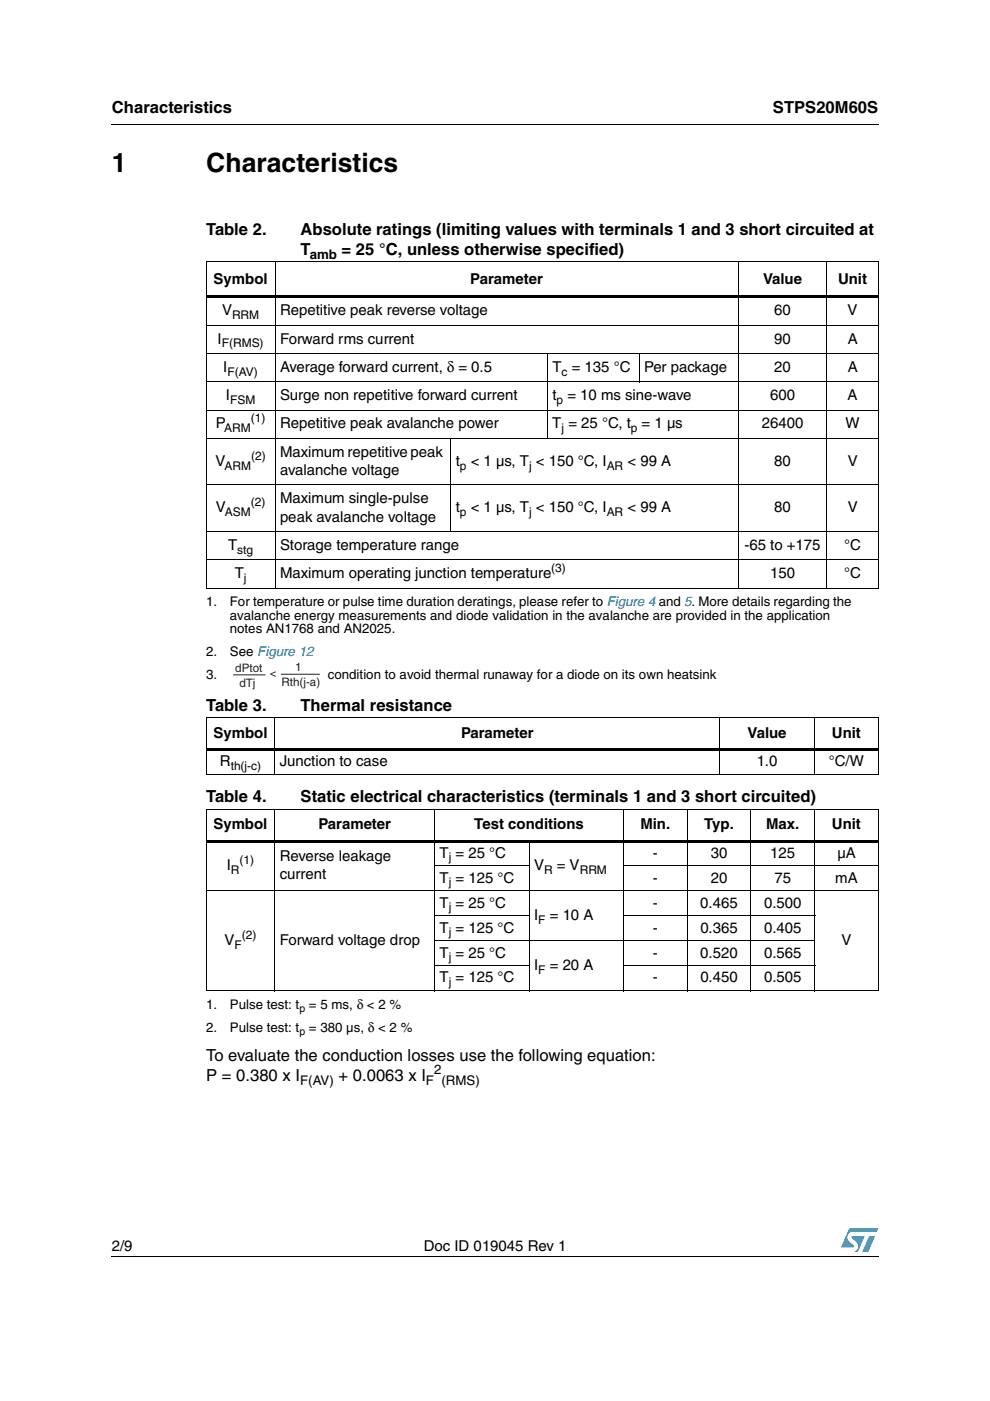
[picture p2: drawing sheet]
<svg xmlns="http://www.w3.org/2000/svg" width="210mm" height="297mm" viewBox="0 0 210 297" stroke-linecap="round" stroke-linejoin="round" font-family="sans-serif">
<defs><g id="words">
<g font-size="5.6">
<text x="23.7" y="36.4">1</text>
<text x="43.7" y="36.4">Characteristics</text>
</g>
<g font-size="3.5">
<text x="23.7" y="23.9">Characteristics</text>
<text x="163.9" y="23.9">STPS20M60S</text>
<text x="43.7" y="49.8">Table 2.</text>
<text x="63.7" y="49.8">Absolute ratings (limiting values with terminals 1 and 3 short circuited at</text>
<text x="63.7" y="54">T</text>
<text x="72.4" y="54">= 25 °C, unless otherwise specified)</text>
<text x="43.7" y="150.7">Table 3.</text>
<text x="63.7" y="150.7">Thermal resistance</text>
<text x="43.7" y="170.1">Table 4.</text>
<text x="63.7" y="170.1">Static electrical characteristics (terminals 1 and 3 short circuited)</text>
<text x="43.7" y="224.9">To evaluate the conduction losses use the following equation:</text>
<text x="43.7" y="229.1">P = 0.380 x I</text>
<text x="71.8" y="229.1">+ 0.0063 x I</text>
</g>
<g font-size="3.2">
<text x="45.3" y="60.1">Symbol</text>
<text x="99.7" y="60.1">Parameter</text>
<text x="161.8" y="60.1">Value</text>
<text x="177.7" y="60.1">Unit</text>
<text x="47.1" y="66.8">V</text>
<text x="59.4" y="66.8">Repetitive peak reverse voltage</text>
<text x="164.2" y="66.8">60</text>
<text x="179.7" y="66.8">V</text>
<text x="46.1" y="72.8">I</text>
<text x="59.4" y="72.8">Forward rms current</text>
<text x="164.2" y="72.8">90</text>
<text x="179.7" y="72.8">A</text>
<text x="47.3" y="78.8">I</text>
<text x="59.4" y="78.8">Average forward current, δ = 0.5</text>
<text x="117.1" y="78.8">T = 135 °C</text>
<text x="136.6" y="78.8">Per package</text>
<text x="164.2" y="78.8">20</text>
<text x="179.7" y="78.8">A</text>
<text x="47.9" y="84.8">I</text>
<text x="59.4" y="84.8">Surge non repetitive forward current</text>
<text x="117.1" y="84.8">t</text>
<text x="120.3" y="84.8">= 10 ms sine-wave</text>
<text x="163.3" y="84.8">600</text>
<text x="179.7" y="84.8">A</text>
<text x="45.7" y="90.8">P</text>
<text x="59.4" y="90.8">Repetitive peak avalanche power</text>
<text x="117.1" y="90.8">T = 25 °C, t</text>
<text x="136" y="90.8">= 1 µs</text>
<text x="161.5" y="90.8">26400</text>
<text x="179.3" y="90.8">W</text>
<text x="45.7" y="98.8">V</text>
<text x="59.4" y="96.8">Maximum repetitive peak</text>
<text x="59.4" y="100.7">avalanche voltage</text>
<text x="96.6" y="98.8">t</text>
<text x="99.8" y="98.8">&lt; 1 µs, T &lt; 150 °C, I</text>
<text x="133.1" y="98.8">&lt; 99 A</text>
<text x="164.2" y="98.8">80</text>
<text x="179.7" y="98.8">V</text>
<text x="59.4" y="106.7">Maximum single-pulse</text>
<text x="45.8" y="108.6">V</text>
<text x="59.4" y="110.6">peak avalanche voltage</text>
<text x="96.6" y="108.6">t</text>
<text x="99.8" y="108.6">&lt; 1 µs, T &lt; 150 °C, I</text>
<text x="133.1" y="108.6">&lt; 99 A</text>
<text x="164.2" y="108.6">80</text>
<text x="179.7" y="108.6">V</text>
<text x="48.4" y="116.6">T</text>
<text x="59.4" y="116.6">Storage temperature range</text>
<text x="157.8" y="116.6">-65 to +175</text>
<text x="179" y="116.6">°C</text>
<text x="49.8" y="122.6">T</text>
<text x="59.4" y="122.6">Maximum operating junction temperature</text>
<text x="163.3" y="122.6">150</text>
<text x="179" y="122.6">°C</text>
<text x="45.3" y="156.4">Symbol</text>
<text x="97.7" y="156.4">Parameter</text>
<text x="158.5" y="156.4">Value</text>
<text x="176.4" y="156.4">Unit</text>
<text x="46.6" y="162.4">R</text>
<text x="59.4" y="162.4">Junction to case</text>
<text x="160.4" y="162.4">1.0</text>
<text x="175.7" y="162.4">°C/W</text>
<text x="45.3" y="175.9">Symbol</text>
<text x="67.5" y="175.9">Parameter</text>
<text x="100.6" y="175.9">Test conditions</text>
<text x="135.8" y="175.9">Min.</text>
<text x="149.3" y="175.9">Typ.</text>
<text x="162.4" y="175.9">Max.</text>
<text x="176.4" y="175.9">Unit</text>
<text x="48.1" y="184.5">I</text>
<text x="59.3" y="182.5">Reverse leakage</text>
<text x="93.2" y="181.8">T = 25 °C</text>
<text x="113.2" y="184.5">V</text>
<text x="118" y="184.5">= V</text>
<text x="138.4" y="181.8">-</text>
<text x="150.7" y="181.8">30</text>
<text x="163.3" y="181.8">125</text>
<text x="177.5" y="181.8">µA</text>
<text x="59.3" y="186.4">current</text>
<text x="93.2" y="187.1">T = 125 °C</text>
<text x="138.4" y="187.1">-</text>
<text x="150.7" y="187.1">20</text>
<text x="164.2" y="187.1">75</text>
<text x="177.1" y="187.1">mA</text>
<text x="93.2" y="192.4">T = 25 °C</text>
<text x="93.2" y="197.7">T = 125 °C</text>
<text x="113.2" y="195.1">I</text>
<text x="116.6" y="195.1">= 10 A</text>
<text x="138.4" y="192.4">-</text>
<text x="138.4" y="197.7">-</text>
<text x="148.5" y="192.4">0.465</text>
<text x="148.5" y="197.7">0.365</text>
<text x="162" y="192.4">0.500</text>
<text x="162" y="197.7">0.405</text>
<text x="47.6" y="200.4">V</text>
<text x="59.3" y="200.4">Forward voltage drop</text>
<text x="93.2" y="203">T = 25 °C</text>
<text x="138.4" y="203">-</text>
<text x="148.5" y="203">0.520</text>
<text x="162" y="203">0.565</text>
<text x="178.4" y="200.4">V</text>
<text x="93.2" y="208.3">T = 125 °C</text>
<text x="113.2" y="205.7">I</text>
<text x="116.6" y="205.7">= 20 A</text>
<text x="138.4" y="208.3">-</text>
<text x="148.5" y="208.3">0.450</text>
<text x="162" y="208.3">0.505</text>
<text x="23.7" y="265.1">2/9</text>
<text x="89.9" y="265.1">Doc ID 019045 Rev 1</text>
</g>
<g font-size="2.8">
<text x="65.7" y="54.9">amb</text>
<text x="43.7" y="128.6">1.</text>
<text x="48.7" y="128.6">For temperature or pulse time duration deratings, please refer to Figure 4 and 5. More details regarding the</text>
<text x="48.7" y="131.4">avalanche energy measurements and diode validation in the avalanche are provided in the application</text>
<text x="48.7" y="134.2">notes AN1768 and AN2025.</text>
<text x="43.7" y="139">2.</text>
<text x="43.7" y="143.9">3.</text>
<text x="48.7" y="139">See Figure 12</text>
<text x="69.5" y="143.9">condition to avoid thermal runaway for a diode on its own heatsink</text>
<text x="43.7" y="214">1.</text>
<text x="48.7" y="214">Pulse test: t</text>
<text x="65.5" y="214">= 5 ms, δ &lt; 2 %</text>
<text x="43.7" y="218.8">2.</text>
<text x="48.7" y="218.8">Pulse test: t</text>
<text x="65.5" y="218.8">= 380 µs, δ &lt; 2 %</text>
<text x="92" y="227.7">2</text>
<text x="63.6" y="230">F(AV)</text>
<text x="90.3" y="230">F (RMS)</text>
</g>
<g font-size="2.5">
<text x="49.2" y="67.6">RRM</text>
<text x="47" y="73.6">F(RMS)</text>
<text x="48.2" y="79.6">F(AV)</text>
<text x="119.1" y="79.6">c</text>
<text x="48.8" y="85.6">FSM</text>
<text x="53.2" y="89.6">(1)</text>
<text x="118" y="85.6">p</text>
<text x="47.6" y="91.6">ARM</text>
<text x="119.1" y="91.6">j</text>
<text x="133.8" y="91.6">p</text>
<text x="47.6" y="99.5">ARM</text>
<text x="53.2" y="97.5">(2)</text>
<text x="97.5" y="99.5">p</text>
<text x="112.2" y="99.5">j</text>
<text x="128.6" y="99.5">AR</text>
<text x="53.2" y="107.4">(2)</text>
<text x="47.7" y="109.4">ASM</text>
<text x="97.5" y="109.4">p</text>
<text x="112.2" y="109.4">j</text>
<text x="128.6" y="109.4">AR</text>
<text x="50.3" y="117.4">stg</text>
<text x="51.7" y="123.4">j</text>
<text x="116.9" y="121.3">(3)</text>
<text x="48.9" y="163.2">th(j-c)</text>
<text x="49" y="185.3">R</text>
<text x="50.8" y="183.2">(1)</text>
<text x="95.2" y="182.6">j</text>
<text x="115.4" y="185.3">R</text>
<text x="122.9" y="185.3">RRM</text>
<text x="95.2" y="187.9">j</text>
<text x="95.2" y="193.2">j</text>
<text x="114.1" y="195.9">F</text>
<text x="49.7" y="201.2">F</text>
<text x="51.3" y="199.1">(2)</text>
<text x="95.2" y="198.5">j</text>
<text x="95.2" y="203.8">j</text>
<text x="95.2" y="209.1">j</text>
<text x="114.1" y="206.5">F</text>
</g>
<g font-size="2.5" fill="#231f20">
<text x="49.9" y="142.5">dPtot</text>
<text x="57.2" y="143.6">&lt;</text>
<text x="62.6" y="142.2">1</text>
<text x="50.7" y="145.7">dTj</text>
<text x="59.7" y="145.4">Rth(j-a)</text>
</g>
<g font-size="2.2">
<text x="63.5" y="214.7">p</text>
<text x="63.5" y="219.5">p</text>
</g>
</g></defs>
<g fill="#0099d8">
<path d="M184.3 262.1h1.2l-1.4 3.3h-1.3z"/>
<path d="M180.1 260.5h6.1l-.3 .7h-5.1a1.13 1.13 0 0 0-1.1 .7 1.13 1.13 0 0 0 .3 1.2l1 1v.3l-2.7 .1z"/>
<path d="M180.6 262.1h2.7l-1.4 3.3h-.7a1.18 1.18 0 0 0 .5-1.9l-1.1-1.1z"/>
</g>
<path d="M23.6 26.2l.1 .2zM43.6 62.7h142.7v.5h-142.7zM43.6 158.7h142.7v.5h-142.7zM43.6 178.1h142.7v.5h-142.7zM23.6 266.3l.1 .1z" fill="#000"/>
<g fill="none" stroke="#000" stroke-width=".21">
<path d="M23.7 26.3h162.6M43.6 55.5h142.7M43.7 55.6v69M58.3 55.5v69.3M156.5 55.5v69.3M175.3 55.5v69.3M186.2 55.6v69M43.6 68.9h142.7M43.6 75h142.7M116.1 74.9v18.1M135.5 74.9v6.1M43.6 80.9h142.7"/>
<path d="M43.6 86.9h142.7M43.6 92.9h142.7M95.6 92.9v19.9M43.6 102.8h142.7M43.6 112.7h142.7M43.6 118.7h142.7M43.6 124.7h142.7M43.6 152.2h142.7M43.7 152.3v11.8M58.3 152.1v12.2M152.6 152.1v12.2M172.7 152.1v12.2"/>
<path d="M186.2 152.3v11.8M43.6 164.2h142.7M43.6 171.6h142.7M43.7 171.7v38.3M58.3 171.5v38.7M92.2 171.5v38.7M112.2 178.1v32.1M132.2 171.5v38.7M145.7 171.5v38.7M159.2 171.5v38.7M172.7 171.5v38.7M186.2 171.7v38.3"/>
<path d="M43.6 188.9h142.7M92.1 183.6h20.2M92.1 194.2h20.2M92.1 199.5h80.7M132.1 183.6h54.2M132.1 194.2h40.7M43.6 210.1h142.7M92.1 204.8h20.2M132.1 204.8h40.7M23.7 266.3h162.6"/>
</g>
<path d="M49.4 140.3h18.7v6h-18.7z" fill="#fff"/>
<path d="M49.4 143.1h6.9M59.5 143h8.3" fill="none" stroke="#231f20" stroke-width=".21"/>
<use href="#words"/>
</svg>
